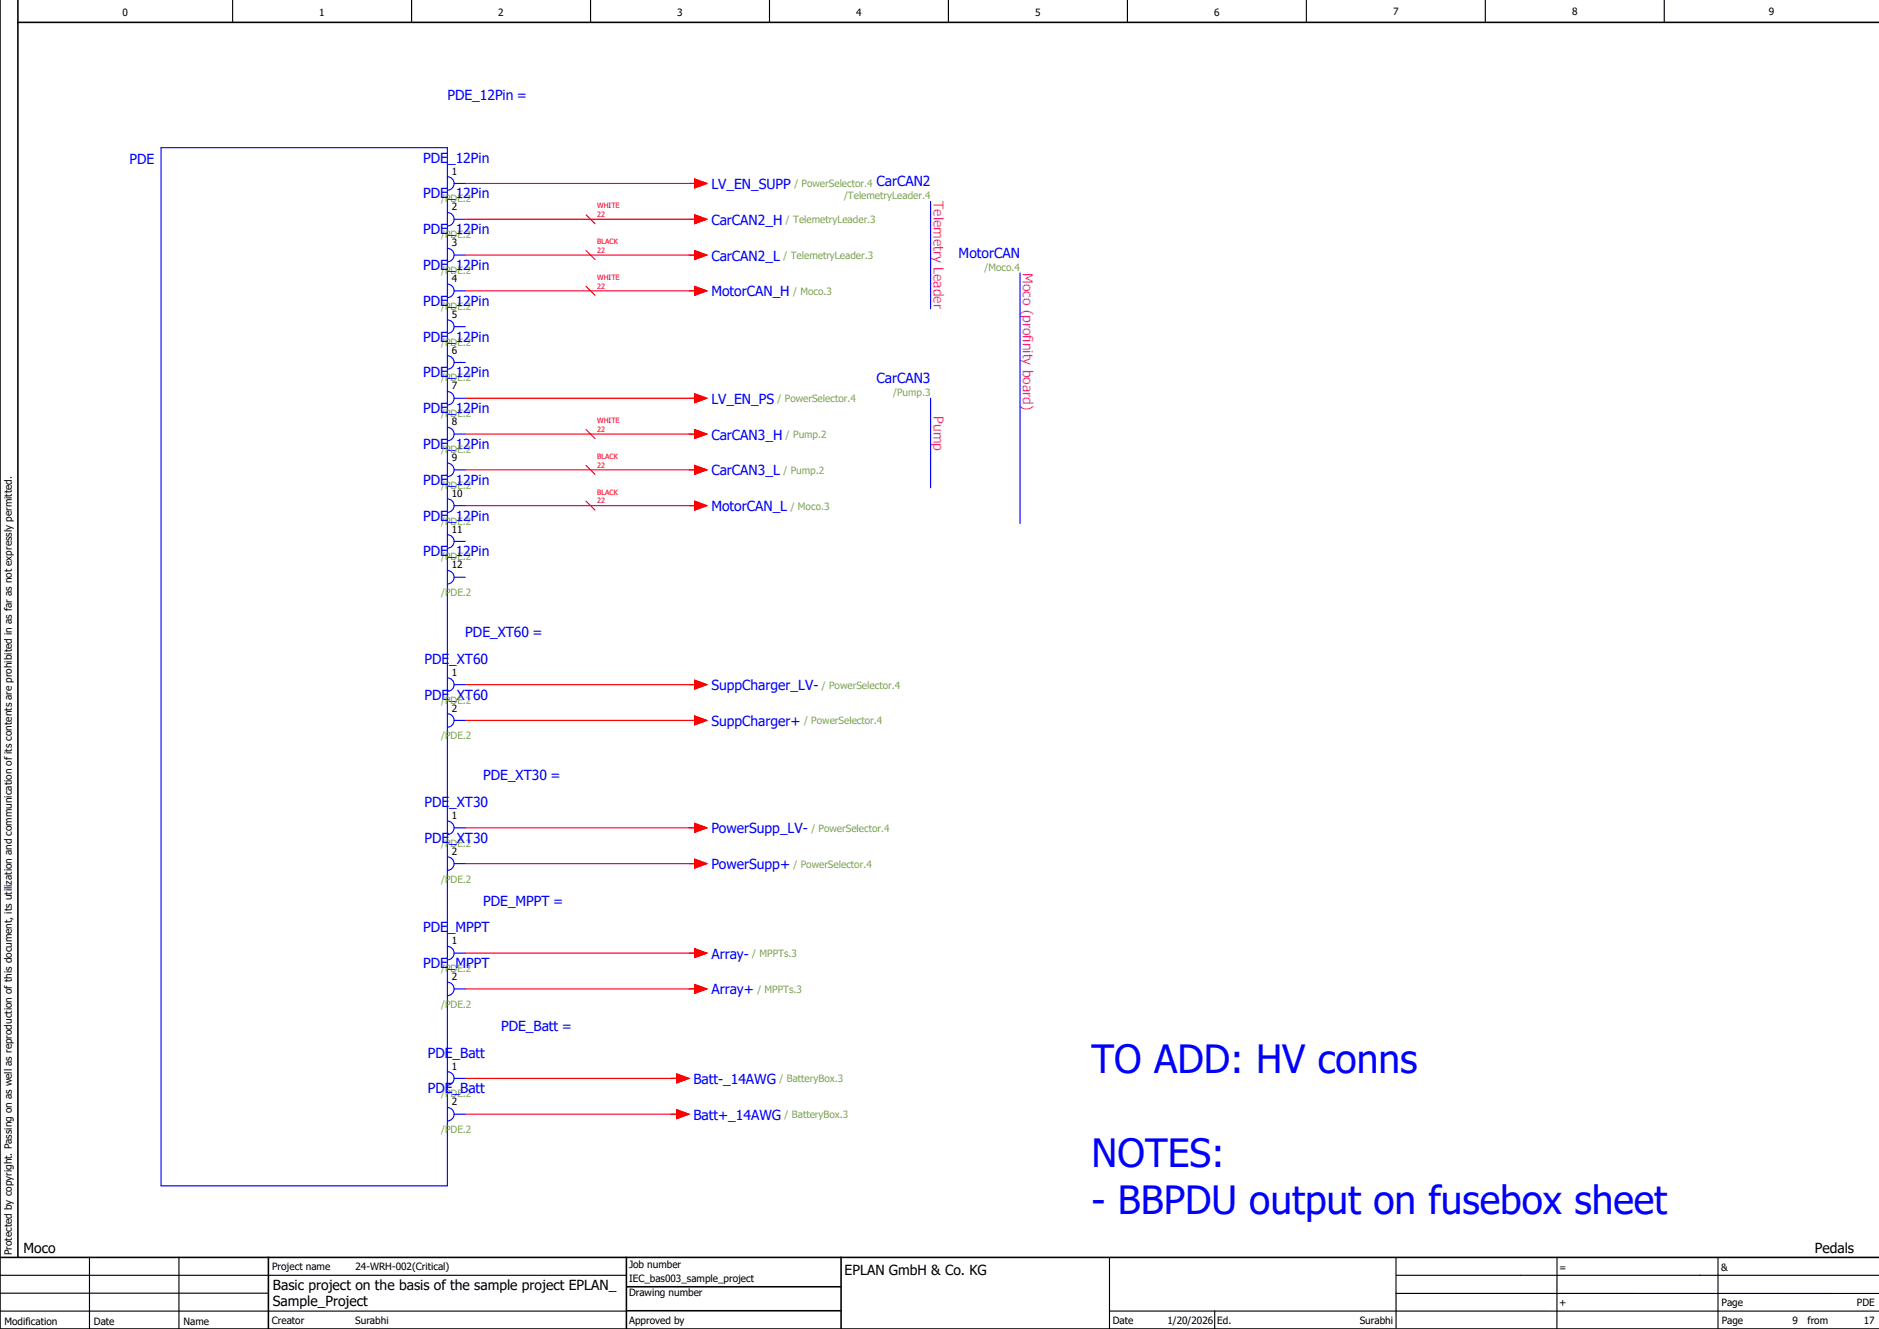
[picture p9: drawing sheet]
<svg xmlns="http://www.w3.org/2000/svg" width="420mm" height="297mm" viewBox="0 0 420 297" stroke-linecap="round" stroke-linejoin="round" font-family="sans-serif">
<defs><g id="words">
<g font-size="8.7" fill="#00f">
<text x="244" y="239.7">TO ADD: HV conns</text>
<text x="244" y="260.7">NOTES:</text>
<text x="244" y="271.2">- BBPDU output on fusebox sheet</text>
</g>
<g font-size="3.1" fill="#00f">
<text x="100" y="22.4">PDE_12Pin =</text>
<text x="28.9" y="36.6">PDE</text>
<text x="94.6" y="36.4">PDE_12Pin</text>
<text x="195.9" y="41.7">CarCAN2</text>
<text x="94.6" y="44.4">PDE_12Pin</text>
<text x="159" y="42.2">LV_EN_SUPP</text>
<text x="94.6" y="52.4">PDE_12Pin</text>
<text x="159" y="50.2">CarCAN2_H</text>
<text x="159" y="58.2">CarCAN2_L</text>
<text x="214.3" y="57.7">MotorCAN</text>
<text x="94.6" y="60.4">PDE_12Pin</text>
<text x="94.6" y="68.4">PDE_12Pin</text>
<text x="159" y="66.2">MotorCAN_H</text>
<text x="94.6" y="76.4">PDE_12Pin</text>
<text x="94.6" y="84.4">PDE_12Pin</text>
<text x="195.9" y="85.7">CarCAN3</text>
<text x="94.6" y="92.4">PDE_12Pin</text>
<text x="159" y="90.2">LV_EN_PS</text>
<text x="94.6" y="100.4">PDE_12Pin</text>
<text x="159" y="98.2">CarCAN3_H</text>
<text x="159" y="106.2">CarCAN3_L</text>
<text x="94.6" y="108.4">PDE_12Pin</text>
<text x="94.6" y="116.4">PDE_12Pin</text>
<text x="159" y="114.2">MotorCAN_L</text>
<text x="94.6" y="124.4">PDE_12Pin</text>
<text x="104" y="142.4">PDE_XT60 =</text>
<text x="94.9" y="148.4">PDE_XT60</text>
<text x="159" y="154.2">SuppCharger_LV-</text>
<text x="94.9" y="156.4">PDE_XT60</text>
<text x="159" y="162.2">SuppCharger+</text>
<text x="108" y="174.4">PDE_XT30 =</text>
<text x="94.9" y="180.4">PDE_XT30</text>
<text x="94.9" y="188.4">PDE_XT30</text>
<text x="159" y="186.2">PowerSupp_LV-</text>
<text x="159" y="194.2">PowerSupp+</text>
<text x="108" y="202.4">PDE_MPPT =</text>
<text x="94.6" y="208.4">PDE_MPPT</text>
<text x="159" y="214.2">Array-</text>
<text x="94.6" y="216.4">PDE_MPPT</text>
<text x="159" y="222.2">Array+</text>
<text x="112" y="230.4">PDE_Batt =</text>
<text x="95.6" y="236.4">PDE_Batt</text>
<text x="95.6" y="244.4">PDE_Batt</text>
<text x="155" y="242.2">Batt-_14AWG</text>
<text x="155" y="250.2">Batt+_14AWG</text>
</g>
<g font-size="3.1" fill="#f0f">
<text x="208.6" y="45" transform="rotate(90 208.6 45)">Telemetry Leader</text>
<text x="228.6" y="61" transform="rotate(90 228.6 61)">Moco (profinity board)</text>
<text x="208.6" y="93" transform="rotate(90 208.6 93)">Pump</text>
</g>
<g font-size="3.1">
<text x="5.3" y="280">Moco</text>
<text x="405.6" y="280">Pedals</text>
<text x="188.8" y="285">EPLAN GmbH &amp; Co. KG</text>
<text x="61" y="288.2">Basic project on the basis of the sample project EPLAN_</text>
<text x="61" y="291.9">Sample_Project</text>
</g>
<g font-size="2.2">
<text x="27.4" y="3.5">0</text>
<text x="71.4" y="3.5">1</text>
<text x="111.4" y="3.5">2</text>
<text x="151.4" y="3.5">3</text>
<text x="191.4" y="3.5">4</text>
<text x="231.4" y="3.5">5</text>
<text x="271.4" y="3.5">6</text>
<text x="311.4" y="3.5">7</text>
<text x="351.4" y="3.4">8</text>
<text x="395.4" y="3.4">9</text>
<text x="101" y="39">1</text>
<text x="101" y="47">2</text>
<text x="101" y="55">3</text>
<text x="101" y="63">4</text>
<text x="101" y="71">5</text>
<text x="101" y="79">6</text>
<text x="101" y="87">7</text>
<text x="101" y="95">8</text>
<text x="101" y="103">9</text>
<text x="101" y="111">10</text>
<text x="101" y="119">11</text>
<text x="101" y="127">12</text>
<text x="101" y="151">1</text>
<text x="101" y="159">2</text>
<text x="101" y="183">1</text>
<text x="101" y="191">2</text>
<text x="101" y="211">1</text>
<text x="101" y="219">2</text>
<text x="101" y="239">1</text>
<text x="101" y="247">2</text>
<text x="2.7" y="280.5" transform="rotate(-90 2.7 280.5)">Protected by copyright. Passing on as well as reproduction of this document, its utilization and communication of its contents are prohibited in as far as not expressly permitted.</text>
<text x="60.8" y="283.9">Project name</text>
<text x="79.5" y="283.9">24-WRH-002(Critical)</text>
<text x="140.6" y="286.4">IEC_bas003_sample_project</text>
<text x="140.6" y="283.3">Job number</text>
<text x="348.5" y="284">=</text>
<text x="384.7" y="284">&amp;</text>
<text x="140.6" y="289.6">Drawing number</text>
<text x="348.5" y="291.8">+</text>
<text x="384.8" y="291.8">Page</text>
<text x="415" y="291.8">PDE</text>
<text x="1" y="296">Modification</text>
<text x="21" y="296">Date</text>
<text x="41" y="296">Name</text>
<text x="60.8" y="295.9">Creator</text>
<text x="79.4" y="295.9">Surabhi</text>
<text x="140.6" y="295.8">Approved by</text>
<text x="248.7" y="295.8">Date</text>
<text x="260.9" y="295.8">1/20/2026</text>
<text x="272.1" y="295.8">Ed.</text>
<text x="303.9" y="295.8">Surabhi</text>
<text x="384.8" y="295.8">Page</text>
<text x="400.7" y="295.8">9</text>
<text x="404" y="295.8">from</text>
<text x="416.6" y="295.8">17</text>
</g>
<g font-size="2.2" fill="#7ca552">
<text x="177.6" y="41.9">/ PowerSelector.4</text>
<text x="98.6" y="45.2">/PDE.2</text>
<text x="188.7" y="44.5">/TelemetryLeader.4</text>
<text x="98.6" y="53.2">/PDE.2</text>
<text x="175.7" y="49.9">/ TelemetryLeader.3</text>
<text x="175.1" y="57.9">/ TelemetryLeader.3</text>
<text x="98.6" y="61.2">/PDE.2</text>
<text x="177.3" y="65.9">/ Moco.3</text>
<text x="220.1" y="60.5">/Moco.4</text>
<text x="98.6" y="69.2">/PDE.2</text>
<text x="98.6" y="77.2">/PDE.2</text>
<text x="98.6" y="85.2">/PDE.2</text>
<text x="173.8" y="89.9">/ PowerSelector.4</text>
<text x="199.7" y="88.5">/Pump.3</text>
<text x="98.6" y="93.2">/PDE.2</text>
<text x="98.6" y="101.2">/PDE.2</text>
<text x="175.7" y="97.9">/ Pump.2</text>
<text x="175.1" y="105.9">/ Pump.2</text>
<text x="98.6" y="109.2">/PDE.2</text>
<text x="176.8" y="113.9">/ Moco.3</text>
<text x="98.6" y="117.2">/PDE.2</text>
<text x="98.6" y="125.2">/PDE.2</text>
<text x="98.6" y="133.2">/PDE.2</text>
<text x="183.7" y="153.9">/ PowerSelector.4</text>
<text x="98.6" y="157.2">/PDE.2</text>
<text x="179.7" y="161.9">/ PowerSelector.4</text>
<text x="98.6" y="165.2">/PDE.2</text>
<text x="181.4" y="185.9">/ PowerSelector.4</text>
<text x="98.6" y="189.2">/PDE.2</text>
<text x="98.6" y="197.2">/PDE.2</text>
<text x="177.4" y="193.9">/ PowerSelector.4</text>
<text x="168.2" y="213.9">/ MPPTs.3</text>
<text x="98.6" y="217.2">/PDE.2</text>
<text x="169.3" y="221.9">/ MPPTs.3</text>
<text x="98.6" y="225.2">/PDE.2</text>
<text x="98.6" y="245.2">/PDE.2</text>
<text x="174.3" y="241.9">/ BatteryBox.3</text>
<text x="175.4" y="249.9">/ BatteryBox.3</text>
<text x="98.6" y="253.2">/PDE.2</text>
</g>
<g font-size="1.6" fill="#f00">
<text x="133.5" y="46.6">WHITE</text>
<text x="133.5" y="48.5">22</text>
<text x="133.5" y="56.5">22</text>
<text x="133.5" y="54.6">BLACK</text>
<text x="133.5" y="64.5">22</text>
<text x="133.5" y="62.5">WHITE</text>
<text x="133.5" y="94.6">WHITE</text>
<text x="133.5" y="96.5">22</text>
<text x="133.5" y="104.5">22</text>
<text x="133.5" y="102.6">BLACK</text>
<text x="133.5" y="112.5">22</text>
<text x="133.5" y="110.5">BLACK</text>
</g>
</g></defs>
<g fill="none" stroke="#000" stroke-width=".25">
<path d="M52 0v5M92 0v5M132 0v5M172 0v5M212 0v5M252 0v5M292 0v5M332 0v5M372 0v5M0 293h140M0 285h140M0 289h60"/>
<path d="M20 281v16M40 281v16M248 281.1v15.9M248.1 293h171.9M271.5 293v4M312 281.2l.1 15.5M312 289l107.9 .1M348 281v15.9M384 281.2v15.6M420 285h-108"/>
</g>
<path d="M4 0v281M0 0v297h420M4 5h416M0 281h420M60 281v16M140 287.6h48M140 281v15.8M140.1 292.9h47.9M188 281v16" fill="none" stroke="#000" stroke-width=".35"/>
<g fill="none" stroke="#f00" stroke-width=".25">
<path d="M104 41h52M104 49h52M104 57h52M131 48l2 2M131 56l2 2M155.3 40l2.7 1-2.7 1zM155.3 48l2.7 1-2.7 1zM155.3 56l2.7 1-2.7 1zM104 65h52M131 64l2 2M155.3 64l2.7 1-2.7 1zM104 89h52"/>
<path d="M104 97h52M131 96l2 2M155.3 88l2.7 1-2.7 1zM155.3 96l2.7 1-2.7 1zM104 105h52M104 113h52M131 104l2 2M131 112l2 2M155.3 104l2.7 1-2.7 1zM155.3 112l2.7 1-2.7 1zM104 153h52M155.3 152l2.7 1-2.7 1z"/>
<path d="M104 161h52M155.3 160l2.7 1-2.7 1zM104 185h52M104 193h52M155.3 184l2.7 1-2.7 1zM155.3 192l2.7 1-2.7 1zM104 213h52M155.3 212l2.7 1-2.7 1zM155.3 220l2.7 1-2.7 1zM104 221h52M104 241h48M104 249h48"/>
<path d="M151.2 248l2.8 1-2.8 1zM151.2 240l2.8 1-2.8 1z"/>
</g>
<g fill="none" stroke="#00f" stroke-width=".25">
<path d="M36 33h64v232h-64zM100 39.5a1.5 1.5 0 0 1 1.5 1.5 1.5 1.5 0 0 1-1.5 1.5M100 47.5a1.5 1.5 0 0 1 1.5 1.5 1.5 1.5 0 0 1-1.5 1.5M100 55.5a1.5 1.5 0 0 1 1.5 1.5 1.5 1.5 0 0 1-1.5 1.5M101.5 41h2.5M101.5 49h2.5M101.5 57h2.5M208 45v24M100 63.5a1.5 1.5 0 0 1 1.5 1.5 1.5 1.5 0 0 1-1.5 1.5M100 71.5a1.5 1.5 0 0 1 1.5 1.5 1.5 1.5 0 0 1-1.5 1.5M100 79.5a1.5 1.5 0 0 1 1.5 1.5 1.5 1.5 0 0 1-1.5 1.5M101.5 65h2.5"/>
<path d="M101.5 73h2.5M228 61v56M100 87.5a1.5 1.5 0 0 1 1.5 1.5 1.5 1.5 0 0 1-1.5 1.5M100 95.5a1.5 1.5 0 0 1 1.5 1.5 1.5 1.5 0 0 1-1.5 1.5M101.5 81h2.5M101.5 89h2.5M101.5 97h2.5M208 89v20M100 103.5a1.5 1.5 0 0 1 1.5 1.5 1.5 1.5 0 0 1-1.5 1.5M100 111.5a1.5 1.5 0 0 1 1.5 1.5 1.5 1.5 0 0 1-1.5 1.5M100 119.5a1.5 1.5 0 0 1 1.5 1.5 1.5 1.5 0 0 1-1.5 1.5M101.5 105h2.5"/>
<path d="M101.5 113h2.5M100 127.5a1.5 1.5 0 0 1 1.5 1.5 1.5 1.5 0 0 1-1.5 1.5M101.5 121h2.5M101.5 129h2.5M100 159.5a1.5 1.5 0 0 1 1.5 1.5 1.5 1.5 0 0 1-1.5 1.5M100 151.5a1.5 1.5 0 0 1 1.5 1.5 1.5 1.5 0 0 1-1.5 1.5M101.5 153h2.5M101.5 161h2.5M100 183.5a1.5 1.5 0 0 1 1.5 1.5 1.5 1.5 0 0 1-1.5 1.5M100 191.5a1.5 1.5 0 0 1 1.5 1.5 1.5 1.5 0 0 1-1.5 1.5M101.5 185h2.5M101.5 193h2.5"/>
<path d="M100 211.5a1.5 1.5 0 0 1 1.5 1.5 1.5 1.5 0 0 1-1.5 1.5M100 219.5a1.5 1.5 0 0 1 1.5 1.5 1.5 1.5 0 0 1-1.5 1.5M101.5 213h2.5M100 239.5a1.5 1.5 0 0 1 1.5 1.5 1.5 1.5 0 0 1-1.5 1.5M101.5 221h2.5M100 247.5a1.5 1.5 0 0 1 1.5 1.5 1.5 1.5 0 0 1-1.5 1.5M101.5 241h2.5M101.5 249h2.5"/>
</g>
<g fill="#f00" stroke="#f00" stroke-width=".22">
<path d="M155.3 40l2.7 1-2.7 1z"/>
<path d="M155.3 48l2.7 1-2.7 1z"/>
<path d="M155.3 56l2.7 1-2.7 1z"/>
<path d="M155.3 64l2.7 1-2.7 1z"/>
<path d="M155.3 88l2.7 1-2.7 1z"/>
<path d="M155.3 96l2.7 1-2.7 1z"/>
<path d="M155.3 104l2.7 1-2.7 1z"/>
<path d="M155.3 112l2.7 1-2.7 1z"/>
<path d="M155.3 152l2.7 1-2.7 1z"/>
<path d="M155.3 160l2.7 1-2.7 1z"/>
<path d="M155.3 184l2.7 1-2.7 1z"/>
<path d="M155.3 192l2.7 1-2.7 1z"/>
<path d="M151.2 248l2.8 1-2.8 1z"/>
<path d="M151.2 240l2.8 1-2.8 1z"/>
<path d="M155.3 220l2.7 1-2.7 1z"/>
<path d="M155.3 212l2.7 1-2.7 1z"/>
</g>
<use href="#words"/>
</svg>
